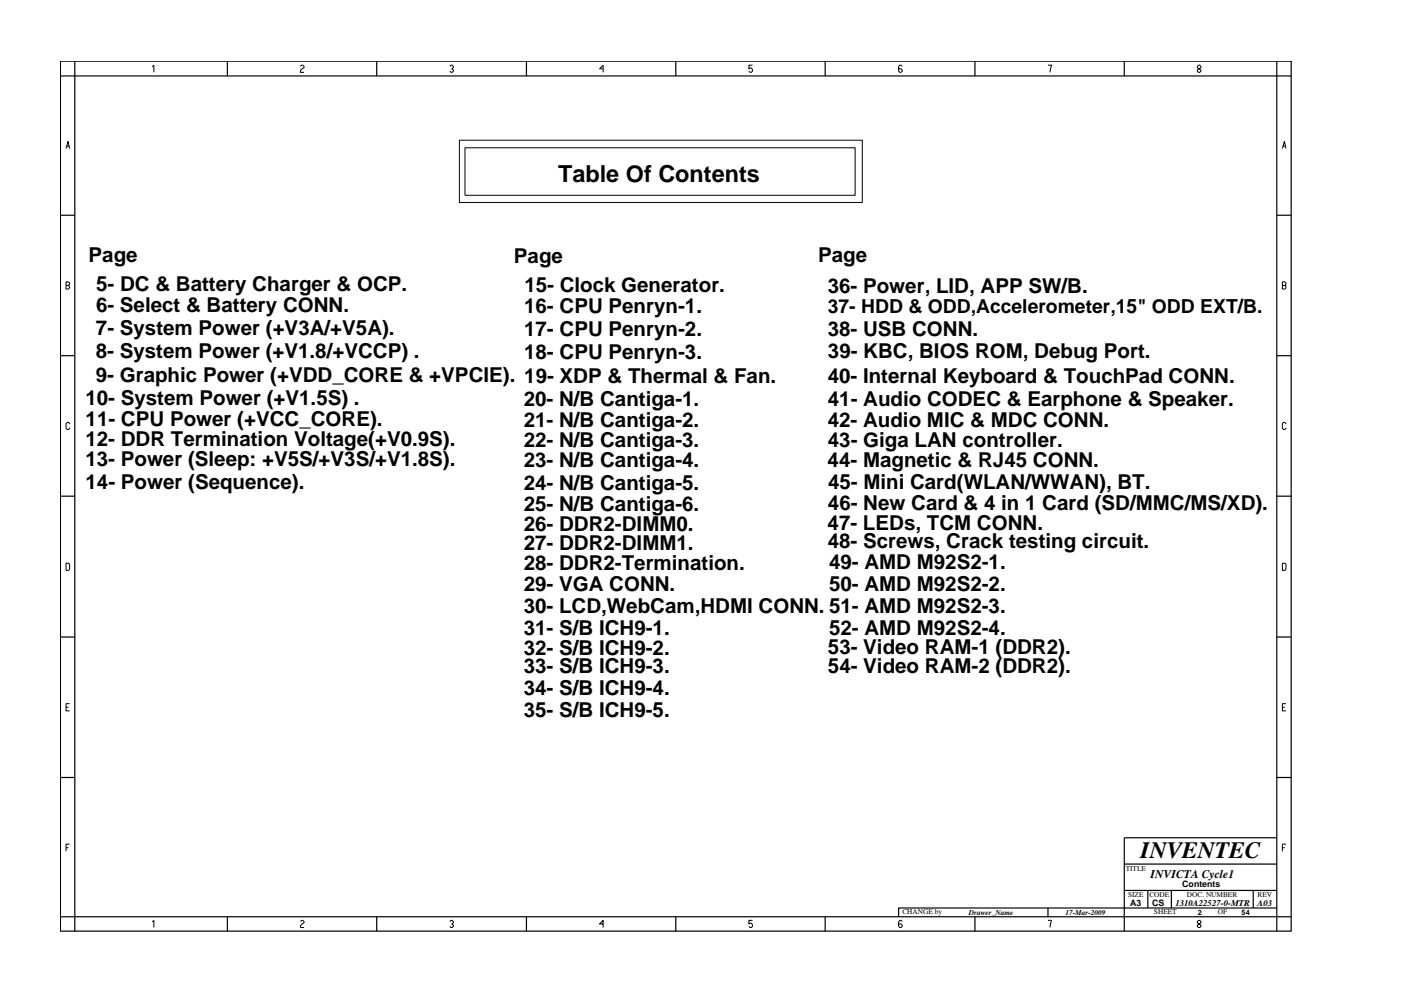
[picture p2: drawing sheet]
<svg xmlns="http://www.w3.org/2000/svg" width="297mm" height="210mm" viewBox="0 0 297 210" stroke-linecap="round" stroke-linejoin="round" font-family="sans-serif">
<defs><g id="words">
<g font-size="5">
<text x="118.3" y="38.6">Table Of Contents</text>
<text x="241.8" y="182">INVENTEC</text>
</g>
<g font-size="4.4">
<text x="18.8" y="55.6">Page</text>
<text x="109" y="55.7">Page</text>
<text x="173.5" y="55.5">Page</text>
<text x="20.4" y="61.7">5- DC &amp; Battery Charger &amp; OCP.</text>
<text x="111.2" y="61.9">15- Clock Generator.</text>
<text x="175.5" y="62.3">36- Power, LID, APP SW/B.</text>
<text x="20.3" y="71.1">7- System Power (+V3A/+V5A).</text>
<text x="20.4" y="66.2">6- Select &amp; Battery CONN.</text>
<text x="111.1" y="71.2">17- CPU Penryn-2.</text>
<text x="111.1" y="66.4">16- CPU Penryn-1.</text>
<text x="175.5" y="71.2">38- USB CONN.</text>
<text x="20.3" y="76">8- System Power (+V1.8/+VCCP) .</text>
<text x="111.1" y="76.1">18- CPU Penryn-3.</text>
<text x="175.5" y="76.1">39- KBC, BIOS ROM, Debug Port.</text>
<text x="20.3" y="81.1">9- Graphic Power (+VDD_CORE &amp; +VPCIE). 19- XDP &amp; Thermal &amp; Fan.</text>
<text x="175.5" y="81.2">40- Internal Keyboard &amp; TouchPad CONN.</text>
<text x="18.1" y="85.9">10- System Power (+V1.5S) .</text>
<text x="111" y="86.1">20- N/B Cantiga-1.</text>
<text x="175.5" y="86">41- Audio CODEC &amp; Earphone &amp; Speaker.</text>
<text x="18.1" y="94.6">12- DDR Termination Voltage(+V0.9S).</text>
<text x="18.2" y="90.4">11- CPU Power (+VCC_CORE).</text>
<text x="111" y="90.6">21- N/B Cantiga-2.</text>
<text x="111" y="94.9">22- N/B Cantiga-3.</text>
<text x="175.5" y="90.5">42- Audio MIC &amp; MDC CONN.</text>
<text x="175.5" y="94.9">43- Giga LAN controller.</text>
<text x="18.1" y="98.8">13- Power (Sleep: +V5S/+V3S/+V1.8S).</text>
<text x="111" y="99.1">23- N/B Cantiga-4.</text>
<text x="175.5" y="99">44- Magnetic &amp; RJ45 CONN.</text>
<text x="18.1" y="103.7">14- Power (Sequence).</text>
<text x="111" y="103.9">24- N/B Cantiga-5.</text>
<text x="175.6" y="103.7">45- Mini Card(WLAN/WWAN), BT.</text>
<text x="111" y="108.4">25- N/B Cantiga-6.</text>
<text x="111.1" y="112.7">26- DDR2-DIMM0.</text>
<text x="175.5" y="112.5">47- LEDs, TCM CONN.</text>
<text x="175.5" y="108.1">46- New Card &amp; 4 in 1 Card (SD/MMC/MS/XD).</text>
<text x="111.1" y="116.6">27- DDR2-DIMM1.</text>
<text x="175.5" y="116.4">48- Screws, Crack testing circuit.</text>
<text x="111" y="120.8">28- DDR2-Termination.</text>
<text x="111" y="125.3">29- VGA CONN.</text>
<text x="175.8" y="120.8">49- AMD M92S2-1.</text>
<text x="175.8" y="125.3">50- AMD M92S2-2.</text>
<text x="111" y="130.2">30- LCD,WebCam,HDMI CONN. 51- AMD M92S2-3.</text>
<text x="111" y="134.7">31- S/B ICH9-1.</text>
<text x="175.8" y="134.6">52- AMD M92S2-4.</text>
<text x="111" y="142.9">33- S/B ICH9-3.</text>
<text x="111" y="139">32- S/B ICH9-2.</text>
<text x="175.5" y="138.8">53- Video RAM-1 (DDR2).</text>
<text x="175.5" y="142.7">54- Video RAM-2 (DDR2).</text>
<text x="111" y="147.5">34- S/B ICH9-4.</text>
<text x="111" y="152.2">35- S/B ICH9-5.</text>
</g>
<text font-size="4.1" x="175.5" y="66.4">37- HDD &amp; ODD,Accelerometer,15&quot; ODD EXT/B.</text>
<text font-size="2.5" x="244" y="186.3">INVICTA Cycle1</text>
<g font-size="1.9">
<text x="250.7" y="188.2">Contents</text>
<text x="239.6" y="192.2">A3</text>
<text x="244.3" y="192.3">CS</text>
<text x="249.2" y="192.2">1310A22527-0-MTR</text>
<text x="266.6" y="192.2">A03</text>
</g>
<g font-size="1.6">
<text x="238.7" y="184.8">TITLE</text>
<text x="239.2" y="190.4">SIZE</text>
<text x="243.7" y="190.4">CODE</text>
<text x="251.6" y="190.4">DOC. NUMBER</text>
<text x="266.6" y="190.4">REV</text>
<text x="191.3" y="193.9">CHANGE by</text>
<text x="205.4" y="194.1">Drawer_Name</text>
<text x="225.9" y="194.1">17-Mar-2009</text>
<text x="244.7" y="193.9">SHEET</text>
<text x="253.9" y="194.1">2</text>
<text x="258.2" y="193.9">OF</text>
<text x="263.3" y="194.1">54</text>
</g>
</g></defs>
<g fill="none" stroke="#000" stroke-width=".25">
<path d="M12.8 13h261v184.6h-261zM15.9 13v184.6M48.2 13v3.1M79.9 13v3.1M111.6 13v3.1M143.3 13v3.1M174.9 13v3.1M206.7 13v3.1M238.4 13v3.1M270.7 13v184.6M273.8 16.1h-261M12.8 45.7h3.1"/>
<path d="M270.7 45.7h3.1M12.8 75.5h3.1M270.7 75.5h3.1M12.8 105.3h3.1M270.7 105.3h3.1M12.8 135.2h3.1M270.7 135.2h3.1M12.8 165h3.1M270.7 177.7h-32.3v19.9M270.7 165h3.1M48.2 194.5v3.1M79.9 194.5v3.1"/>
<path d="M111.6 194.5v3.1M143.3 194.5v3.1M174.9 194.5v3.1M206.7 194.5v3.1M222.2 192.6v1.9M238.4 183.3h32.3M238.4 188.9h32.3M243.4 188.9v3.7M248.4 188.9v3.7M265.7 188.9v3.7M270.7 192.6h-80.2v1.9M273.8 194.5h-261"/>
</g>
<g fill="none" stroke="#000" stroke-width=".21">
<path d="M32.3 14.2l.3-.4v1.6M63.7 14.1l.3-.3h.2l.3 .3v.2l-.5 .4-.3 .4v.3h.8M95.4 14.1l.2-.3h.3l.2 .3v.2l-.3 .3 .3 .2v.3l-.2 .3h-.3l-.2-.3M127.9 14.6h-.8l.8-.8v1.6M159.5 13.8h-.7v.8l.2-.2a.5 .5 0 0 1 .5 .7l-.2 .3h-.3l-.2-.3M191.3 14.1l-.3-.3h-.2l-.3 .3v1l.3 .3h.2l.3-.3v-.3l-.3-.2h-.5M222.2 13.8h.8l-.4 1.6M253.9 14.1l.2-.3h.3l.2 .3v.2l-.7 .5v.3l.2 .3h.3l.2-.3v-.3l-.7-.5zM14 31.5l.4-1.5 .4 1.5M14.1 31h.6M97.4 29.7h85.4v13.3h-85.4zM98.6 31.4h82.7v10h-82.7z"/>
<path d="M271.9 31.5l.4-1.5 .4 1.5M272 31h.6M14 60.6h.5l.3-.3v-.2l-.3-.3h-.5v1.5h.5l.3-.2v-.3l-.3-.2M271.9 60.6h.5l.3-.3v-.2l-.3-.3h-.5v1.5h.5l.3-.2v-.3l-.3-.2M14.8 89.9l-.3-.3h-.2l-.3 .3v1l.3 .2h.2l.3-.4M272.7 89.9l-.3-.3h-.3l-.2 .3v1l.2 .2h.3l.3-.4M14 119.5l.7 .1v1.3l-.7 .1zM271.9 119.5l.7 .1v1.3l-.7 .1zM14 150.1h.5M14.8 149.3h-.8v1.5h.8M271.9 150.1h.5M272.7 149.3h-.8v1.5h.8"/>
<path d="M14 179.9h.5M14.8 179.1h-.8v1.5M271.9 179.9h.5M272.7 179.1h-.8v1.5M32.3 195.6l.3-.3v1.5M63.7 195.5l.3-.2h.2l.3 .2v.3l-.7 .5-.1 .2v.3h.8M95.4 195.5l.2-.2h.3l.2 .2v.3l-.3 .2 .3 .3v.2l-.2 .3h-.3l-.2-.3M127.9 196h-.8l.8-.7v1.5M159.5 195.3h-.7v.7l.2-.1a.5 .5 0 0 1 .5 .6l-.2 .3h-.3l-.2-.3M191.3 195.5l-.3-.2h-.2l-.3 .2v1l.3 .3h.2l.3-.3v-.2l-.3-.3h-.5M222.2 195.3h.8l-.4 1.5M254.1 195.3l-.2 .2v.3l.7 .5v.2l-.2 .3h-.3l-.2-.3v-.2l.7-.5v-.3l-.2-.2z"/>
</g>
<use href="#words"/>
</svg>
